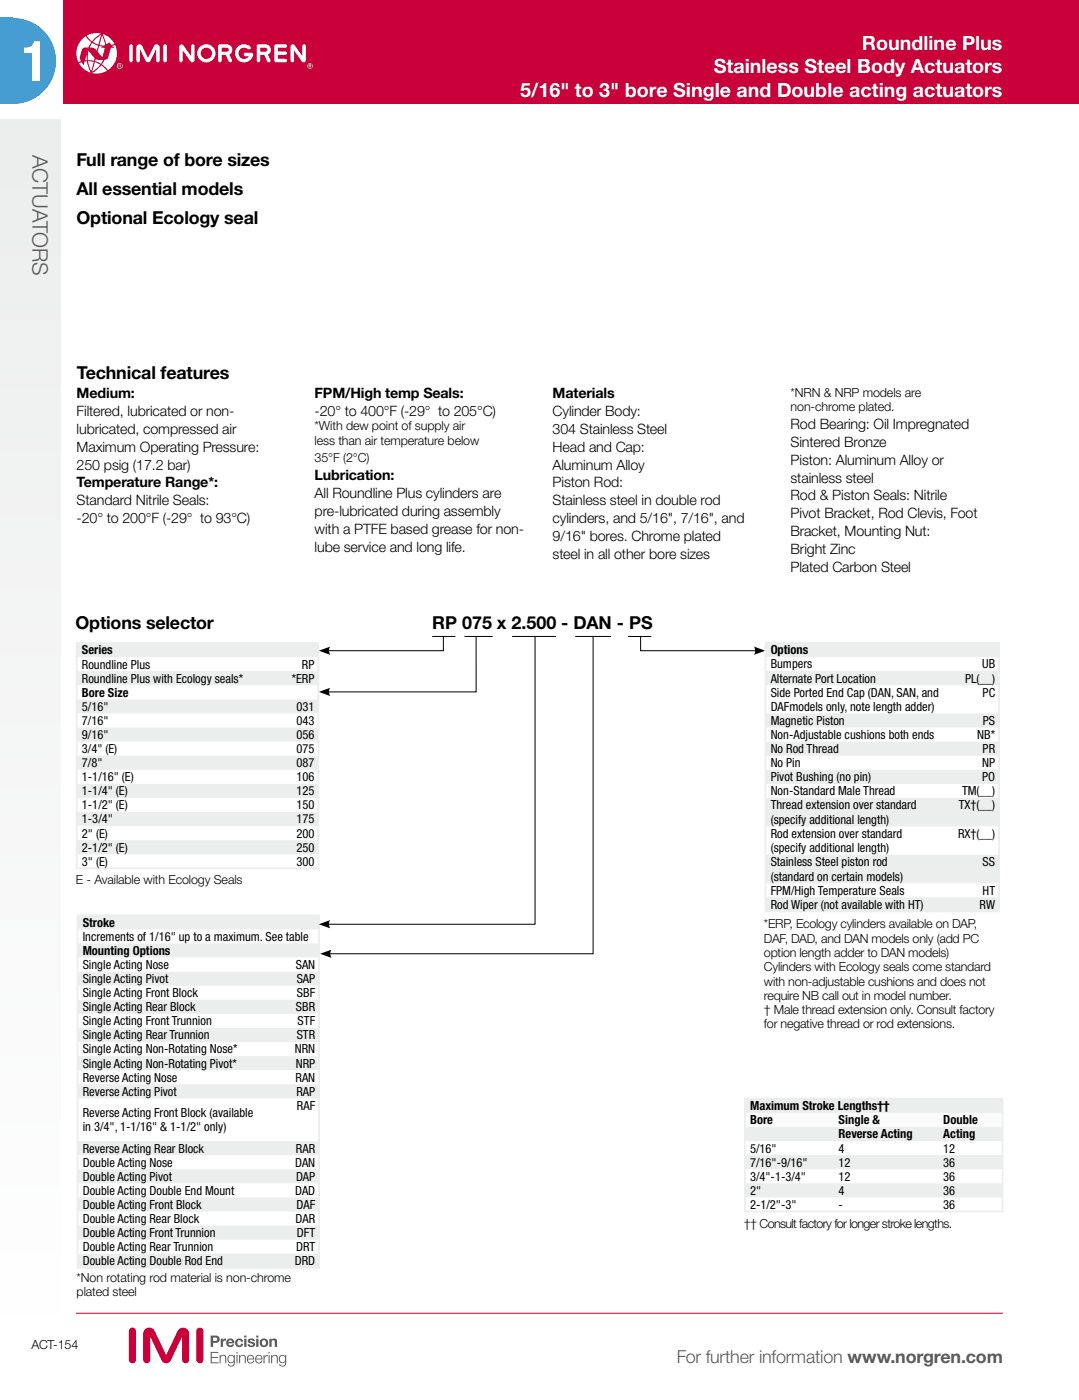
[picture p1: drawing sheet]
<svg xmlns="http://www.w3.org/2000/svg" width="213mm" height="276mm" viewBox="0 0 213 276" stroke-linecap="round" stroke-linejoin="round" font-family="sans-serif">
<defs><g id="words">
<text font-size="11.1" fill="#fff" x="4.3" y="16">1</text>
<text font-size="4.2" fill="#58585a" x="6.4" y="30.5" transform="rotate(90 6.4 30.5)">ACTUATORS</text>
<g font-size="3.9" fill="#fff">
<text x="169.9" y="9.9">Roundline Plus</text>
<text x="140.7" y="14.5">Stainless Steel Body Actuators</text>
<text x="102.6" y="19">5/16&quot; to 3&quot; bore Single and Double acting actuators</text>
</g>
<g font-size="3.5">
<text x="15.1" y="32.7">Full range of bore sizes</text>
<text x="15.1" y="38.4">All essential models</text>
<text x="15.1" y="44.1">Optional Ecology seal</text>
<text x="15.1" y="74.8">Technical features</text>
<text x="14.9" y="124.1">Options selector</text>
<text x="85.2" y="124.1">RP 075 x 2.500 - DAN - PS</text>
</g>
<text font-size="3.5" fill="#58585a" x="133.4" y="269">For further information www.norgren.com</text>
<g font-size="2.8">
<text x="15.1" y="78.5">Medium:</text>
<text x="15.1" y="82.1">Filtered, lubricated or non-</text>
<text x="62" y="78.5">FPM/High temp Seals:</text>
<text x="62" y="82.1">-20° to 400°F (-29° to 205°C)</text>
<text x="108.9" y="78.5">Materials</text>
<text x="108.9" y="82.1">Cylinder Body:</text>
<text x="15.1" y="85.6">lubricated, compressed air</text>
<text x="15.1" y="89.1">Maximum Operating Pressure:</text>
<text x="108.9" y="85.6">304 Stainless Steel</text>
<text x="108.9" y="89.1">Head and Cap:</text>
<text x="155.9" y="84.6">Rod Bearing: Oil Impregnated</text>
<text x="155.9" y="88.2">Sintered Bronze</text>
<text x="15.1" y="92.6">250 psig (17.2 bar)</text>
<text x="62" y="94.8">Lubrication:</text>
<text x="108.9" y="92.6">Aluminum Alloy</text>
<text x="155.9" y="91.7">Piston: Aluminum Alloy or</text>
<text x="155.9" y="95.2">stainless steel</text>
<text x="15.1" y="96.2">Temperature Range*:</text>
<text x="15.1" y="99.7">Standard Nitrile Seals:</text>
<text x="62" y="98.3">All Roundline Plus cylinders are</text>
<text x="62" y="101.8">pre-lubricated during assembly</text>
<text x="108.9" y="96.2">Piston Rod:</text>
<text x="108.9" y="99.7">Stainless steel in double rod</text>
<text x="155.9" y="98.7">Rod &amp; Piston Seals: Nitrile</text>
<text x="15.1" y="103.2">-20° to 200°F (-29° to 93°C)</text>
<text x="62" y="105.3">with a PTFE based grease for non-</text>
<text x="108.9" y="103.2">cylinders, and 5/16&quot;, 7/16&quot;, and</text>
<text x="108.9" y="106.8">9/16&quot; bores. Chrome plated</text>
<text x="155.9" y="102.3">Pivot Bracket, Rod Clevis, Foot</text>
<text x="155.9" y="105.8">Bracket, Mounting Nut:</text>
<text x="62" y="108.9">lube service and long life.</text>
<text x="108.9" y="110.3">steel in all other bore sizes</text>
<text x="155.9" y="109.3">Bright Zinc</text>
<text x="155.9" y="112.9">Plated Carbon Steel</text>
</g>
<g font-size="2.5">
<text x="155.9" y="78.3">*NRN &amp; NRP models are</text>
<text x="155.9" y="81.1">non-chrome plated.</text>
<text x="62" y="84.9">*With dew point of supply air</text>
<text x="62" y="87.7">less than air temperature below</text>
<text x="62" y="91.2">35°F (2°C)</text>
<text x="16.1" y="129.1">Series</text>
<text x="16.1" y="131.9">Roundline Plus</text>
<text x="59.5" y="131.9">RP</text>
<text x="151.9" y="129.1">Options</text>
<text x="151.9" y="131.9">Bumpers</text>
<text x="193.6" y="131.9">UB</text>
<text x="16.1" y="134.7">Roundline Plus with Ecology seals*</text>
<text x="16.1" y="137.5">Bore Size</text>
<text x="57.5" y="134.7">*ERP</text>
<text x="151.9" y="134.7">Alternate Port Location</text>
<text x="151.9" y="137.4">Side Ported End Cap (DAN, SAN, and</text>
<text x="190.3" y="134.7">PL(__)</text>
<text x="193.7" y="137.4">PC</text>
<text x="16.1" y="140.2">5/16&quot;</text>
<text x="16.1" y="143">7/16&quot;</text>
<text x="58.4" y="140.2">031</text>
<text x="58.4" y="143">043</text>
<text x="151.9" y="140.3">DAFmodels only, note length adder)</text>
<text x="151.9" y="143">Magnetic Piston</text>
<text x="193.8" y="143">PS</text>
<text x="16.1" y="145.8">9/16&quot;</text>
<text x="16.1" y="148.6">3/4&quot; (E)</text>
<text x="58.4" y="145.8">056</text>
<text x="58.4" y="148.6">075</text>
<text x="151.9" y="145.8">Non-Adjustable cushions both ends</text>
<text x="151.9" y="148.6">No Rod Thread</text>
<text x="192.7" y="145.8">NB*</text>
<text x="193.7" y="148.6">PR</text>
<text x="16.1" y="151.4">7/8&quot;</text>
<text x="16.1" y="154.1">1-1/16&quot; (E)</text>
<text x="58.4" y="151.4">087</text>
<text x="58.4" y="154.1">106</text>
<text x="151.9" y="151.4">No Pin</text>
<text x="151.9" y="154.2">Pivot Bushing (no pin)</text>
<text x="193.6" y="151.4">NP</text>
<text x="193.6" y="154.2">PO</text>
<text x="16.1" y="156.9">1-1/4&quot; (E)</text>
<text x="16.1" y="159.7">1-1/2&quot; (E)</text>
<text x="58.4" y="156.9">125</text>
<text x="58.4" y="159.7">150</text>
<text x="151.9" y="156.9">Non-Standard Male Thread</text>
<text x="151.9" y="159.7">Thread extension over standard</text>
<text x="189" y="159.7">TX†(__)</text>
<text x="189.7" y="156.9">TM(__)</text>
<text x="16.1" y="162.5">1-3/4&quot;</text>
<text x="16.1" y="165.2">2&quot; (E)</text>
<text x="58.4" y="162.5">175</text>
<text x="58.4" y="165.2">200</text>
<text x="151.9" y="162.5">(specify additional length)</text>
<text x="151.9" y="165.3">Rod extension over standard</text>
<text x="188.9" y="165.3">RX†(__)</text>
<text x="16.1" y="168">2-1/2&quot; (E)</text>
<text x="16.1" y="170.8">3&quot; (E)</text>
<text x="58.4" y="168">250</text>
<text x="58.4" y="170.8">300</text>
<text x="151.9" y="168.1">(specify additional length)</text>
<text x="151.9" y="170.9">Stainless Steel piston rod</text>
<text x="151.9" y="173.7">(standard on certain models)</text>
<text x="193.7" y="170.9">SS</text>
<text x="15" y="174.5">E - Available with Ecology Seals</text>
<text x="151.9" y="176.5">FPM/High Temperature Seals</text>
<text x="151.9" y="179.3">Rod Wiper (not available with HT)</text>
<text x="193.1" y="179.3">RW</text>
<text x="193.7" y="176.5">HT</text>
<text x="16.3" y="182.9">Stroke</text>
<text x="16.3" y="185.6">Increments of 1/16&quot; up to a maximum. See table</text>
<text x="150.6" y="183.2">*ERP, Ecology cylinders available on DAP,</text>
<text x="150.6" y="186">DAF, DAD, and DAN models only (add PC</text>
<text x="16.3" y="188.4">Mounting Options</text>
<text x="16.3" y="191.2">Single Acting Nose</text>
<text x="58.3" y="191.2">SAN</text>
<text x="150.6" y="188.8">option length adder to DAN models)</text>
<text x="150.6" y="191.6">Cylinders with Ecology seals come standard</text>
<text x="16.3" y="194">Single Acting Pivot</text>
<text x="16.3" y="196.7">Single Acting Front Block</text>
<text x="58.5" y="194">SAP</text>
<text x="58.5" y="196.7">SBF</text>
<text x="150.6" y="194.5">with non-adjustable cushions and does not</text>
<text x="150.6" y="197.3">require NB call out in model number.</text>
<text x="16.3" y="199.5">Single Acting Rear Block</text>
<text x="16.3" y="202.3">Single Acting Front Trunnion</text>
<text x="58.4" y="199.5">SBR</text>
<text x="58.7" y="202.3">STF</text>
<text x="150.6" y="200.1">† Male thread extension only. Consult factory</text>
<text x="150.6" y="202.9">for negative thread or rod extensions.</text>
<text x="16.3" y="205.1">Single Acting Rear Trunnion</text>
<text x="16.3" y="207.9">Single Acting Non-Rotating Nose*</text>
<text x="58.1" y="207.9">NRN</text>
<text x="58.5" y="205.1">STR</text>
<text x="16.3" y="210.6">Single Acting Non-Rotating Pivot*</text>
<text x="16.3" y="213.4">Reverse Acting Nose</text>
<text x="58.3" y="213.4">RAN</text>
<text x="58.3" y="210.6">NRP</text>
<text x="16.3" y="216.2">Reverse Acting Pivot</text>
<text x="16.3" y="220.4">Reverse Acting Front Block (available</text>
<text x="58.4" y="216.2">RAP</text>
<text x="58.5" y="219">RAF</text>
<text x="147.9" y="219.1">Maximum Stroke Lengths††</text>
<text x="147.9" y="221.9">Bore</text>
<text x="165.3" y="221.9">Single &amp;</text>
<text x="186" y="221.9">Double</text>
<text x="16.3" y="223.2">in 3/4&quot;, 1-1/16&quot; &amp; 1-1/2&quot; only)</text>
<text x="16.3" y="227.4">Reverse Acting Rear Block</text>
<text x="58.4" y="227.4">RAR</text>
<text x="147.9" y="227.4">5/16&quot;</text>
<text x="165.3" y="227.4">4</text>
<text x="165.3" y="224.6">Reverse Acting</text>
<text x="186" y="227.4">12</text>
<text x="186" y="224.6">Acting</text>
<text x="16.3" y="230.2">Double Acting Nose</text>
<text x="16.3" y="233">Double Acting Pivot</text>
<text x="58.2" y="230.2">DAN</text>
<text x="58.4" y="233">DAP</text>
<text x="147.9" y="233">3/4&quot;-1-3/4&quot;</text>
<text x="147.9" y="230.2">7/16&quot;-9/16&quot;</text>
<text x="165.3" y="233">12</text>
<text x="165.3" y="230.2">12</text>
<text x="186" y="233">36</text>
<text x="186" y="230.2">36</text>
<text x="16.3" y="235.7">Double Acting Double End Mount</text>
<text x="16.3" y="238.5">Double Acting Front Block</text>
<text x="58.2" y="235.7">DAD</text>
<text x="58.4" y="238.5">DAF</text>
<text x="147.9" y="238.5">2-1/2&quot;-3&quot;</text>
<text x="147.9" y="235.7">2&quot;</text>
<text x="165.3" y="238.5">-</text>
<text x="165.3" y="235.7">4</text>
<text x="186" y="238.5">36</text>
<text x="186" y="235.7">36</text>
<text x="16.3" y="241.3">Double Acting Rear Block</text>
<text x="16.3" y="244.1">Double Acting Front Trunnion</text>
<text x="58.3" y="241.3">DAR</text>
<text x="58.5" y="244.1">DFT</text>
<text x="146.7" y="242.2">†† Consult factory for longer stroke lengths.</text>
<text x="16.3" y="246.8">Double Acting Rear Trunnion</text>
<text x="16.3" y="249.6">Double Acting Double Rod End</text>
<text x="58.1" y="249.6">DRD</text>
<text x="58.4" y="246.8">DRT</text>
<text x="15.1" y="252.9">*Non rotating rod material is non-chrome</text>
<text x="15.1" y="255.7">plated steel</text>
<text x="6.2" y="266.2">ACT-154</text>
</g>
</g></defs>
<path d="M12.6 -.1h200.1v20.6h-200.1z" fill="#c90039"/>
<path d="M212.6 -.1v20.6" fill="none" stroke="#c90039" stroke-width=".28"/>
<g fill="#459dd2">
<path d="M-.1 4.2l.4-.4a8.5 8.5 0 0 1 10.8 8.2 8.5 8.5 0 0 1-10.8 8.2l-.4-.3z"/>
<path d="M-.1 3.5h2.6v17h-2.6z"/>
</g>
<path d="M-.1 23.5h12v235.8h-12z" fill="#eceded"/>
<path d="M15 259.1h182.7" fill="none" stroke="#c90039" stroke-width=".2"/>
<g fill="#58585a">
<path d="M41.5 266.7h1.6v.2h-1.4v.8h1.3v.2h-1.3v.9h1.4v.2h-1.6z"/>
<path d="M43.3 267.4h.2v.2a.59 .59 0 0 1 .7-.3 .59 .59 0 0 1 .4 .6v1.1h-.2v-1a.47 .47 0 0 0-.5-.5 .47 .47 0 0 0-.4 .5v1h-.2z"/>
<path d="M47.1 267.4h.2v.2a.59 .59 0 0 1 .7-.3 .59 .59 0 0 1 .5 .6v1.1h-.2v-1a.47 .47 0 0 0-.5-.5 .47 .47 0 0 0-.5 .5v1h-.2z"/>
<path d="M52 267.4h.1v.3l.5-.3 .2-.1v.2a.56 .56 0 0 0-.6 .6v.9h-.2z"/>
<path d="M53.5 267.4h.2v.2a.59 .59 0 0 1 .6-.3 .59 .59 0 0 1 .5 .6v1.1h-.2v-1a.47 .47 0 0 0-.5-.5 .47 .47 0 0 0-.4 .5v1h-.2z"/>
<path d="M45.2 267.6a.6 .6 0 0 0-.1 .9 .6 .6 0 0 0 .9 0l.1-.2a.56 .56 0 0 0-.2-.7 .56 .56 0 0 0-.7 0zM45 267.6a.63 .63 0 0 1 1.1 0v-.2h.2v1.5a.72 .72 0 0 1-.6 .7 .72 .72 0 0 1-.8-.5h.2a.56 .56 0 0 0 .8 .3 .56 .56 0 0 0 .2-.8 .76 .76 0 0 1-1.1 .1 .76 .76 0 0 1 0-1.1z"/>
<path d="M46.6 267.4v1.6h.2v-1.6zM46.6 266.7v.4h.2v-.4z"/>
<path d="M49 267.7l-.1 .4h1a.51 .51 0 0 0-.3-.6 .51 .51 0 0 0-.6 .2zM48.9 267.5a.73 .73 0 0 1 .9-.1 .73 .73 0 0 1 .3 .8h-1.2a.53 .53 0 0 0 .4 .6 .53 .53 0 0 0 .6-.4h.2a.77 .77 0 0 1-1 .6 .77 .77 0 0 1-.4-1.1z"/>
<path d="M50.7 267.7l-.2 .4h1.1a.51 .51 0 0 0-.3-.6 .51 .51 0 0 0-.6 .2zM50.6 267.5a.73 .73 0 0 1 .8-.1 .73 .73 0 0 1 .3 .8h-1.2a.53 .53 0 0 0 .4 .6 .53 .53 0 0 0 .6-.4h.2a.77 .77 0 0 1-1 .6 .77 .77 0 0 1-.4-1.1z"/>
<path d="M52.9 267.4v1.6h.2v-1.6zM52.9 266.7v.4h.2v-.4z"/>
<path d="M55.4 267.6a.6 .6 0 0 0-.2 .9 .6 .6 0 0 0 1 0v-.2a.56 .56 0 0 0-.2-.7 .56 .56 0 0 0-.6 0zM55.2 267.6a.63 .63 0 0 1 1 0v-.2h.2v1.5a.72 .72 0 0 1-.5 .7 .72 .72 0 0 1-.9-.5h.2a.56 .56 0 0 0 .8 .3 .56 .56 0 0 0 .2-.8 .76 .76 0 0 1-1.1 .1 .76 .76 0 0 1 .1-1.1z"/>
</g>
<g fill="#c90039">
<path d="M38.9 262.1a.7 .7 0 0 1 .8-.1 .7 .7 0 0 1 .4 .6v5.7a.7 .7 0 0 1-.7 .7 .7 .7 0 0 1-.7-.7v-5.7z"/>
<path d="M25.6 262.1a.7 .7 0 0 1 .8-.1 .7 .7 0 0 1 .4 .6v5.7a.7 .7 0 0 1-.7 .7 .7 .7 0 0 1-.7-.7v-5.7z"/>
<path d="M28.7 262.2a1.2 1.2 0 0 1 1.8 .5l2.3 4.6 2.2-4.6a1.2 1.2 0 0 1 1.3-.7 1.2 1.2 0 0 1 1 1.1v5.2a.71 .71 0 0 1-.7 .7 .71 .71 0 0 1-.7-.7l-.1-4.4-2.1 4.5a1.01 1.01 0 0 1-.9 .6 1.01 1.01 0 0 1-1-.6l-2.1-4.5-.1 4.4a.7 .7 0 0 1-.7 .7 .7 .7 0 0 1-.7-.7v-5.2l.2-.6z"/>
</g>
<g fill="#58585a">
<path d="M43.5 264.1h.4v.3l.3-.3h.4v.4h-.2a.43 .43 0 0 0-.4 .5v.7h-.5z"/>
<path d="M46.6 264.3a.79 .79 0 0 1 .8-.2 .79 .79 0 0 1 .5 .6h-.4a.44 .44 0 0 0-.7-.1 .44 .44 0 0 0 .1 .7 .35 .35 0 0 0 .4 .1 .35 .35 0 0 0 .2-.3h.4a.83 .83 0 0 1-1.2 .6 .83 .83 0 0 1-.1-1.4z"/>
<path d="M49 264.3l.4-.2a.67 .67 0 0 1 .9 .5l-.9-.2-.1 .2 .2 .1a.59 .59 0 0 1 .8 .6 .59 .59 0 0 1-.9 .5l-.3-.1-.3-.3v-.2h.4a.3 .3 0 0 0 .3 .3 .3 .3 0 0 0 .3-.3l-.5-.2a.43 .43 0 0 1-.4-.3 .43 .43 0 0 1 .1-.4z"/>
<path d="M53.1 264.1h.4v.3a.6 .6 0 0 1 .7-.3 .6 .6 0 0 1 .4 .7v.9h-.4v-1l-.3-.3-.3 .3-.1 1h-.4z"/>
<path d="M42 263.9v.7h.4a.35 .35 0 0 0 .4-.4 .35 .35 0 0 0-.4-.3zM41.5 263.5h1a.72 .72 0 0 1 .8 .7 .72 .72 0 0 1-.8 .7h-.5v.8h-.5z"/>
<path d="M45.1 264.5l-.1 .3h.8a.37 .37 0 0 0-.3-.4 .37 .37 0 0 0-.4 .1zM44.8 264.3a.81 .81 0 0 1 1-.1 .81 .81 0 0 1 .4 .8h-1.2a.4 .4 0 0 0 .3 .4 .4 .4 0 0 0 .5-.2h.4a.84 .84 0 0 1-1.3 .4 .84 .84 0 0 1-.1-1.3z"/>
<path d="M48.2 264.1h.4v1.6h-.4zM48.2 263.5h.4v.4h-.4z"/>
<path d="M50.5 264.1h.5v1.6h-.5zM50.5 263.5h.5v.4h-.5z"/>
<path d="M51.8 264.5a.47 .47 0 0 0-.1 .7 .47 .47 0 0 0 .7 0v-.3a.41 .41 0 0 0-.1-.4 .41 .41 0 0 0-.5 0zM51.2 264.9a.86 .86 0 0 1 1.7 0 .86 .86 0 0 1-1.7 0z"/>
</g>
<g fill="#fff">
<path d="M22.1 9l.6-.1a4 4 0 0 1-1.4 4.9l-1.2-1.1 .3-.4a.58 .58 0 0 1 .6-.6l.4-.5 .5-1.8h.6z"/>
<path d="M18.2 14.4l.9-.6 .9-.9 1.1 1.1a4 4 0 0 1-2.9 .4z"/>
<path d="M15.6 12.5l.5-.2 .4 .6 .2-.8h.4l.8 2.2-1.4-.7z"/>
<path d="M16 7.9l.9-.7 1.1 1.1-.6 1.1h-.6a.76 .76 0 0 0-.8 .7l-.3 1.3 .3 .7-.5 .1a3.6 3.6 0 0 1 .5-4.3z"/>
<path d="M17.1 7a4 4 0 0 1 2.8-.4l-.9 .7-.9 .9z"/>
<path d="M18.9 11.6l.4 .2h1.1l-.5 .8-1.2-.5z"/>
<path d="M18.7 12.3l1.1 .5-1.6 1.4z"/>
<path d="M17.4 12.1l1.1 .1-.5 1.8z"/>
<path d="M18.2 8.5l1.1 .5-.2 1a1.33 1.33 0 0 0-1.4-.6z"/>
<path d="M18.7 7.9l1.2-1-.5 1.9-1.1-.5z"/>
<path d="M20.1 7l.6 1.5v.4l-.1 .1-1-.1z"/>
<path d="M19.6 9.1l.7 .1-.4 .2h.8l-.5 1.9-1-1.1z"/>
<path d="M17.4 10l.8 .9a.92 .92 0 0 1 .3 1.1l-1.2-.1z"/>
<path d="M17.1 10.6v1.3h-.3z"/>
<path d="M20.2 6.7l1.4 .7 1 1.3-.6 .1-.4-.5-.7 .5z"/>
<path d="M25.5 8.9a.34 .34 0 0 1 .4-.1 .34 .34 0 0 1 .3 .3v2.9a.34 .34 0 0 1-.4 .3 .34 .34 0 0 1-.3-.3z"/>
<path d="M32.3 8.9a.34 .34 0 0 1 .3-.1 .34 .34 0 0 1 .3 .3v2.9a.34 .34 0 0 1-.3 .3 .34 .34 0 0 1-.4-.3z"/>
<path d="M27.1 8.9a.61 .61 0 0 1 1 .2l1.1 2.4 1.1-2.4a.61 .61 0 0 1 .7-.3 .61 .61 0 0 1 .5 .5v2.6a.35 .35 0 0 1-.4 .4 .35 .35 0 0 1-.3-.4v-2.2l-1.1 2.3-.5 .3-.5-.3-1.1-2.3v2.2a.35 .35 0 0 1-.4 .4 .35 .35 0 0 1-.3-.4v-2.6z"/>
<path d="M35.4 9a.44 .44 0 0 1 .8-.1l1.4 2.1 .1-1.9a.35 .35 0 0 1 .3-.4 .35 .35 0 0 1 .4 .3v2.9a.44 .44 0 0 1-.3 .4 .44 .44 0 0 1-.5-.2l-1.5-2.1-.1 2a.34 .34 0 0 1-.3 .3 .34 .34 0 0 1-.4-.3z"/>
<path d="M57.3 9a.44 .44 0 0 1 .8-.1l1.5 2.1v-1.9a.35 .35 0 0 1 .3-.4 .35 .35 0 0 1 .4 .3v2.9a.44 .44 0 0 1-.3 .4 .44 .44 0 0 1-.5-.2l-1.5-2.1v2a.34 .34 0 0 1-.4 .3 .34 .34 0 0 1-.3-.3z"/>
<path d="M46.8 9.3a1.6 1.6 0 0 1 2.6 .2 .35 .35 0 0 1-.5 .2 1.11 1.11 0 0 0-1.6 .1 1.11 1.11 0 0 0 .2 1.6 1.11 1.11 0 0 0 1.6-.3h-.6a.35 .35 0 0 1-.5-.4 .35 .35 0 0 1 .5-.3h1a.35 .35 0 0 1 .4 .4 1.81 1.81 0 0 1-2.6 1.3 1.81 1.81 0 0 1-.5-2.8z"/>
<path d="M54.2 8.8l2-.1a.34 .34 0 0 1 .4 .4 .34 .34 0 0 1-.4 .3h-1.4v.7h1.4a.34 .34 0 0 1 .4 .4 .34 .34 0 0 1-.4 .3h-1.4v.8h1.4a.34 .34 0 0 1 .4 .4 .34 .34 0 0 1-.4 .3h-1.8l-.3-.2v-3z"/>
<path d="M60.6 13a.57 .57 0 0 1 1.1 0 .57 .57 0 0 1-1.1 0zM60.6 13a.5 .5 0 0 0 1 0 .5 .5 0 0 0-1 0z"/>
<path d="M60.9 12.7v.6l.1-.2 .4 .2-.2-.2a.18 .18 0 0 0 .2-.3 .18 .18 0 0 0-.3-.1zM61 12.8h.2v.1l-.2 .1z"/>
<path d="M39.6 10.5a1.11 1.11 0 0 1 2.2 0 1.11 1.11 0 0 1-2.2 0zM38.9 10.5a1.81 1.81 0 0 0 3.6 0 1.81 1.81 0 0 0-3.6 0z"/>
<path d="M43.2 8.8l-.2 .3v2.9a.34 .34 0 0 0 .4 .3 .34 .34 0 0 0 .3-.3v-1.2h.8l.6 1.3a.34 .34 0 0 0 .4 .2 .34 .34 0 0 0 .2-.5l-.5-1a1.08 1.08 0 0 0 .6-1.2 1.08 1.08 0 0 0-1.1-.9zM43.7 9.4l1.3 .1a.39 .39 0 0 1 .1 .4 .39 .39 0 0 1-.4 .3h-1z"/>
<path d="M50.8 8.8l-.2 .3v2.9a.34 .34 0 0 0 .4 .3 .34 .34 0 0 0 .3-.3v-1.2h.8l.6 1.3a.34 .34 0 0 0 .4 .2 .34 .34 0 0 0 .2-.5l-.5-1a1.08 1.08 0 0 0 .6-1.2 1.08 1.08 0 0 0-1.1-.9zM51.3 9.4l1.2 .1a.39 .39 0 0 1 .2 .4 .39 .39 0 0 1-.4 .3h-1z"/>
<path d="M23.1 13a.57 .57 0 0 1 1.1 0 .57 .57 0 0 1-1.1 0zM23.1 13a.5 .5 0 0 0 1 0 .5 .5 0 0 0-1 0z"/>
<path d="M23.4 12.7v.6l.1-.2 .4 .2-.2-.2a.18 .18 0 0 0 .2-.3 .18 .18 0 0 0-.3-.1zM23.5 12.8h.2v.1l-.2 .1z"/>
</g>
<path d="M85.2 125.6h4.6M87.4 125.6v2.8h-22.9M93.9 125.5v11h-29.4M116.9 125.6v62.6h-52.1M123.8 125.6h4.6M126.3 125.6v2.8h22.9" fill="none" stroke="#000" stroke-width=".2"/>
<path d="M62.9 136.5l2.2-.8a1.46 1.46 0 0 0 0 1.6zM62.9 128.4l2.2-.8a1.46 1.46 0 0 0 0 1.6zM148.6 127.6l2.3 .8-2.3 .8a1.46 1.46 0 0 0 0-1.6zM63.1 188.2l2.3-.8a1.46 1.46 0 0 0 0 1.6z" fill="#000"/>
<g fill="#eceded">
<path d="M15.1 126.9h47.7v2.7h-47.7zM15.1 138h36.5v2.8h-36.5zM51.6 138h11.2v2.8h-11.2z"/>
<path d="M15.1 132.4h36.5v2.8h-36.5zM51.6 132.4h11.2v2.8h-11.2zM15.1 143.5h36.5v2.8h-36.5zM51.6 143.5h11.2v2.8h-11.2z"/>
</g>
<path d="M15.1 135.2h36.5v2.8h-36.5zM51.6 135.2h11.2v2.8h-11.2zM15.1 151.9h36.5v2.8h-36.5zM51.6 151.9h11.2v2.8h-11.2z" fill="#fff"/>
<path d="M15.1 149.1h36.5v2.8h-36.5zM51.6 149.1h11.2v2.8h-11.2zM15.1 154.7h36.5v2.7h-36.5zM51.6 154.7h11.2v2.7h-11.2zM15.1 160.2h36.5v2.8h-36.5zM51.6 160.2h11.2v2.8h-11.2zM15.1 165.8h36.5v2.7h-36.5zM51.6 165.8h11.2v2.7h-11.2z" fill="#eceded"/>
<path d="M15 126.9h47.9M15.1 127v44.2M62.8 127v44.2M15 171.3h47.9" fill="none" stroke="#eceded" stroke-width=".35"/>
<path d="M146.9 216.8h50.8v2.8h-50.8zM146.9 222.4h17.4v2.7h-17.4zM164.3 222.4h20.7v2.7h-20.7zM185 222.4h12.7v2.7h-12.7z" fill="#eceded"/>
<path d="M146.9 219.6h17.4v2.8h-17.4zM164.3 219.6h20.7v2.8h-20.7zM185 219.6h12.7v2.8h-12.7z" fill="#fbfbfb"/>
<path d="M146.9 225.1h17.4v2.8h-17.4zM164.3 225.1h20.7v2.8h-20.7zM185 225.1h12.7v2.8h-12.7zM146.9 230.7h17.4v2.8h-17.4zM164.3 230.7h20.7v2.8h-20.7zM185 230.7h12.7v2.8h-12.7zM146.9 236.3h17.4v2.7h-17.4zM164.3 236.3h20.7v2.7h-20.7zM185 236.3h12.7v2.7h-12.7z" fill="#fff"/>
<path d="M146.9 227.9h17.4v2.8h-17.4zM164.3 227.9h20.7v2.8h-20.7zM185 227.9h12.7v2.8h-12.7zM146.9 233.5h17.4v2.8h-17.4zM164.3 233.5h20.7v2.8h-20.7zM185 233.5h12.7v2.8h-12.7z" fill="#eceded"/>
<path d="M146.7 216.8h51.1M146.9 217v21.9M197.7 217v21.9M146.7 239h51.1" fill="none" stroke="#eceded" stroke-width=".35"/>
<path d="M150.9 126.8h46.1v2.8h-46.1z" fill="#eceded"/>
<path d="M150.9 129.6h35v2.8h-35zM185.9 129.6h11.1v2.8h-11.1zM150.9 135.2h35v5.6h-35zM185.9 135.2h11.1v5.6h-11.1zM150.9 143.6h35v2.7h-35zM185.9 143.6h11.1v2.7h-11.1zM150.9 149.1h35v2.8h-35zM185.9 149.1h11.1v2.8h-11.1zM150.9 154.7h35v2.8h-35zM185.9 154.7h11.1v2.8h-11.1z" fill="#fff"/>
<path d="M150.9 132.4h35v2.8h-35zM185.9 132.4h11.1v2.8h-11.1zM150.9 140.8h35v2.8h-35zM185.9 140.8h11.1v2.8h-11.1zM150.9 146.3h35v2.8h-35zM185.9 146.3h11.1v2.8h-11.1zM150.9 151.9h35v2.8h-35zM185.9 151.9h11.1v2.8h-11.1zM150.9 157.5h35v5.6h-35zM185.9 157.5h11.1v5.6h-11.1zM150.9 168.7h35v5.6h-35zM185.9 168.7h11.1v5.6h-11.1zM150.9 177h35v2.8h-35zM185.9 177h11.1v2.8h-11.1z" fill="#eceded"/>
<path d="M150.7 126.8h46.4M150.9 127v52.6M197 127v52.6M150.7 179.8h46.4" fill="none" stroke="#eceded" stroke-width=".35"/>
<g fill="#eceded">
<path d="M15.3 180.6h47.6v2.8h-47.6zM15.3 191.7h36.5v2.8h-36.5zM51.8 191.7h11.1v2.8h-11.1z"/>
<path d="M15.3 186.1h36.5v2.8h-36.5zM51.8 186.1h11.1v2.8h-11.1zM15.3 197.3h36.5v2.7h-36.5zM51.8 197.3h11.1v2.7h-11.1z"/>
</g>
<path d="M15.3 188.9h36.5v2.8h-36.5zM51.8 188.9h11.1v2.8h-11.1zM15.3 205.6h36.5v2.8h-36.5zM51.8 205.6h11.1v2.8h-11.1z" fill="#fff"/>
<path d="M15.3 202.8h36.5v2.8h-36.5zM51.8 202.8h11.1v2.8h-11.1zM15.3 208.4h36.5v2.8h-36.5zM51.8 208.4h11.1v2.8h-11.1zM15.3 213.9h36.5v2.8h-36.5zM51.8 213.9h11.1v2.8h-11.1zM15.3 225.1h36.5v2.8h-36.5zM51.8 225.1h11.1v2.8h-11.1zM15.3 230.7h36.5v2.8h-36.5zM51.8 230.7h11.1v2.8h-11.1zM15.3 236.3h36.5v2.7h-36.5zM51.8 236.3h11.1v2.7h-11.1zM15.3 241.8h36.5v2.8h-36.5zM51.8 241.8h11.1v2.8h-11.1zM15.3 247.4h36.5v2.7h-36.5zM51.8 247.4h11.1v2.7h-11.1z" fill="#eceded"/>
<path d="M15.1 180.6h48M15.3 180.8v69.2M62.9 180.8v69.2M15.1 250.1h48" fill="none" stroke="#eceded" stroke-width=".35"/>
<path d="M91.6 125.6h5.5M101 125.6h8.6M105.5 125.6v56.8h-41M113.4 125.6h7" fill="none" stroke="#000" stroke-width=".2"/>
<path d="M62.9 182.4l2.2-.9a1.46 1.46 0 0 0 0 1.7z" fill="#000"/>
<use href="#words"/>
</svg>
